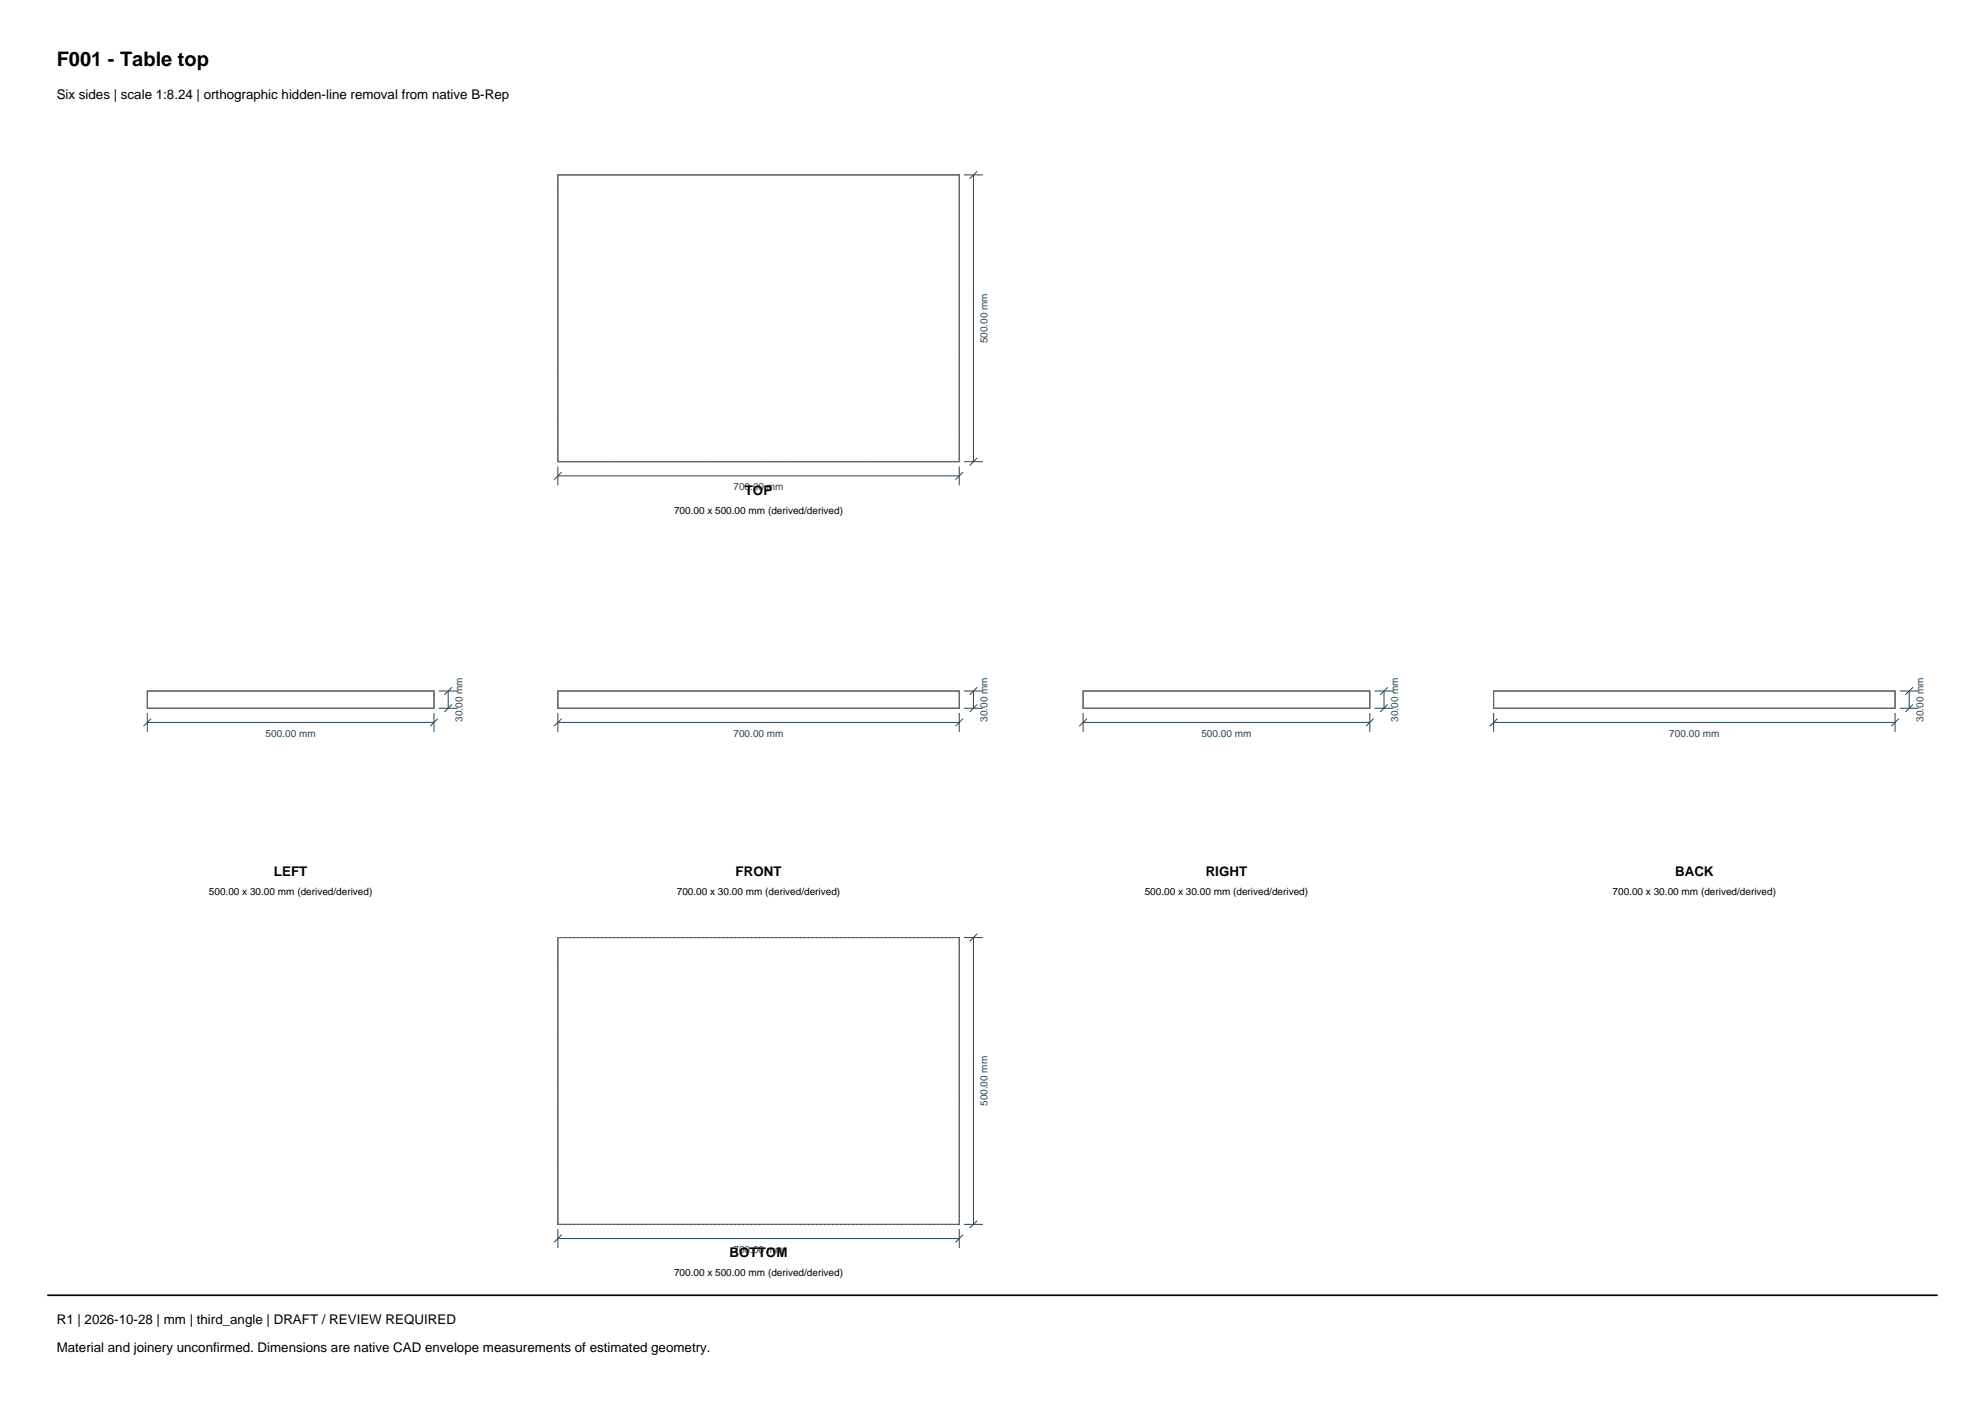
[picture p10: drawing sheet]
<svg xmlns="http://www.w3.org/2000/svg" width="420mm" height="297mm" viewBox="0 0 420 297" stroke-linecap="round" stroke-linejoin="round" font-family="sans-serif">
<defs><g id="words">
<text font-size="4.2" x="12" y="14">F001 - Table top</text>
<g font-size="2.8">
<text x="12" y="21">Six sides | scale 1:8.24 | orthographic hidden-line removal from native B-Rep</text>
<text x="157.6" y="104.7">TOP</text>
<text x="58" y="185.3">LEFT</text>
<text x="155.6" y="185.3">FRONT</text>
<text x="255.1" y="185.3">RIGHT</text>
<text x="354.4" y="185.3">BACK</text>
<text x="154.4" y="266">BOTTOM</text>
<text x="12" y="280">R1 | 2026-10-28 | mm | third_angle | DRAFT / REVIEW REQUIRED</text>
<text x="12" y="286">Material and joinery unconfirmed. Dimensions are native CAD envelope measurements of estimated geometry.</text>
</g>
<g font-size="2.1" fill="#264559">
<text x="209" y="72.6" transform="rotate(-90 209 72.6)">500.00 mm</text>
<text x="155.2" y="103.7">700.00 mm</text>
<text x="56.2" y="155.8">500.00 mm</text>
<text x="97.8" y="152.7" transform="rotate(-90 97.8 152.7)">30.00 mm</text>
<text x="155.2" y="155.8">700.00 mm</text>
<text x="209" y="152.7" transform="rotate(-90 209 152.7)">30.00 mm</text>
<text x="254.2" y="155.8">500.00 mm</text>
<text x="295.8" y="152.7" transform="rotate(-90 295.8 152.7)">30.00 mm</text>
<text x="353.2" y="155.8">700.00 mm</text>
<text x="407" y="152.7" transform="rotate(-90 407 152.7)">30.00 mm</text>
<text x="209" y="234" transform="rotate(-90 209 234)">500.00 mm</text>
<text x="155.2" y="265">700.00 mm</text>
</g>
<g font-size="2.1">
<text x="142.6" y="108.7">700.00 x 500.00 mm (derived/derived)</text>
<text x="44.2" y="189.3">500.00 x 30.00 mm (derived/derived)</text>
<text x="143.2" y="189.3">700.00 x 30.00 mm (derived/derived)</text>
<text x="242.2" y="189.3">500.00 x 30.00 mm (derived/derived)</text>
<text x="341.2" y="189.3">700.00 x 30.00 mm (derived/derived)</text>
<text x="142.6" y="270">700.00 x 500.00 mm (derived/derived)</text>
</g>
</g></defs>
<path d="M10 274h400" fill="none" stroke="#000" stroke-width=".35"/>
<path d="M118 37h85v60.7h-85zM31.2 146.2h60.6v3.6h-60.6zM118 146.2h85v3.6h-85zM229.2 146.2h60.6v3.6h-60.6zM316 146.2h85v3.6h-85zM118 198.3h85v60.7h-85z" fill="none" stroke="#000" stroke-width=".21"/>
<g fill="none" stroke="#7d7d7d" stroke-width=".21" stroke-dasharray=".6 .3">
<path d="M118 37h85M118 97.7v-60.7M118 97.7h85M203 97.7v-60.7M31.2 149.8v-3.6M91.8 149.8v-3.6M91.8 146.2h-60.6M91.8 149.8h-60.6M118 149.8v-3.6M118 149.8h85M118 146.2h85M203 149.8v-3.6"/>
<path d="M229.2 149.8v-3.6M229.2 146.2h60.6M229.2 149.8h60.6M289.8 149.8v-3.6M316 149.8v-3.6M401 149.8v-3.6M401 149.8h-85M401 146.2h-85M118 198.3v60.7M118 198.3h85M203 198.3v60.7M118 259h85"/>
</g>
<g fill="none" stroke="#264559" stroke-width=".21">
<path d="M204 37h4M206 37v60.7M206.8 36.2l-1.6 1.6M118 98.7v4M118.8 99.9l-1.6 1.6M203 98.7v4M203.8 99.9l-1.6 1.6M204 97.7h4M206.8 96.9l-1.6 1.6M118 100.7h85M31.2 152.8h60.6M31.2 150.8v4"/>
<path d="M32 152l-1.6 1.6M91.8 150.8v4M92.6 152l-1.6 1.6M92.8 149.8h4M92.8 146.2h4M94.8 146.2v3.6M95.6 149l-1.6 1.6M95.6 145.4l-1.6 1.6M118 150.8v4M118 152.8h85M118.8 152l-1.6 1.6M203 150.8v4"/>
<path d="M203.8 152l-1.6 1.6M204 149.8h4M204 146.2h4M206 146.2v3.6M206.8 149l-1.6 1.6M206.8 145.4l-1.6 1.6M229.2 152.8h60.6M229.2 150.8v4M230 152l-1.6 1.6M289.8 150.8v4M290.6 152l-1.6 1.6M290.8 149.8h4"/>
<path d="M290.8 146.2h4M292.8 146.2v3.6M293.6 149l-1.6 1.6M293.6 145.4l-1.6 1.6M316 152.8h85M316 150.8v4M316.8 152l-1.6 1.6M401 150.8v4M401.8 152l-1.6 1.6M402 149.8h4M402 146.2h4M404 146.2v3.6"/>
<path d="M404.8 149l-1.6 1.6M404.8 145.4l-1.6 1.6M204 198.3h4M206 198.3v60.7M206.8 197.5l-1.6 1.6M118 260v4M203 260v4M204 259h4M206.8 258.2l-1.6 1.6M118 262h85M118.8 261.2l-1.6 1.6M203.8 261.2l-1.6 1.6"/>
</g>
<use href="#words"/>
</svg>
